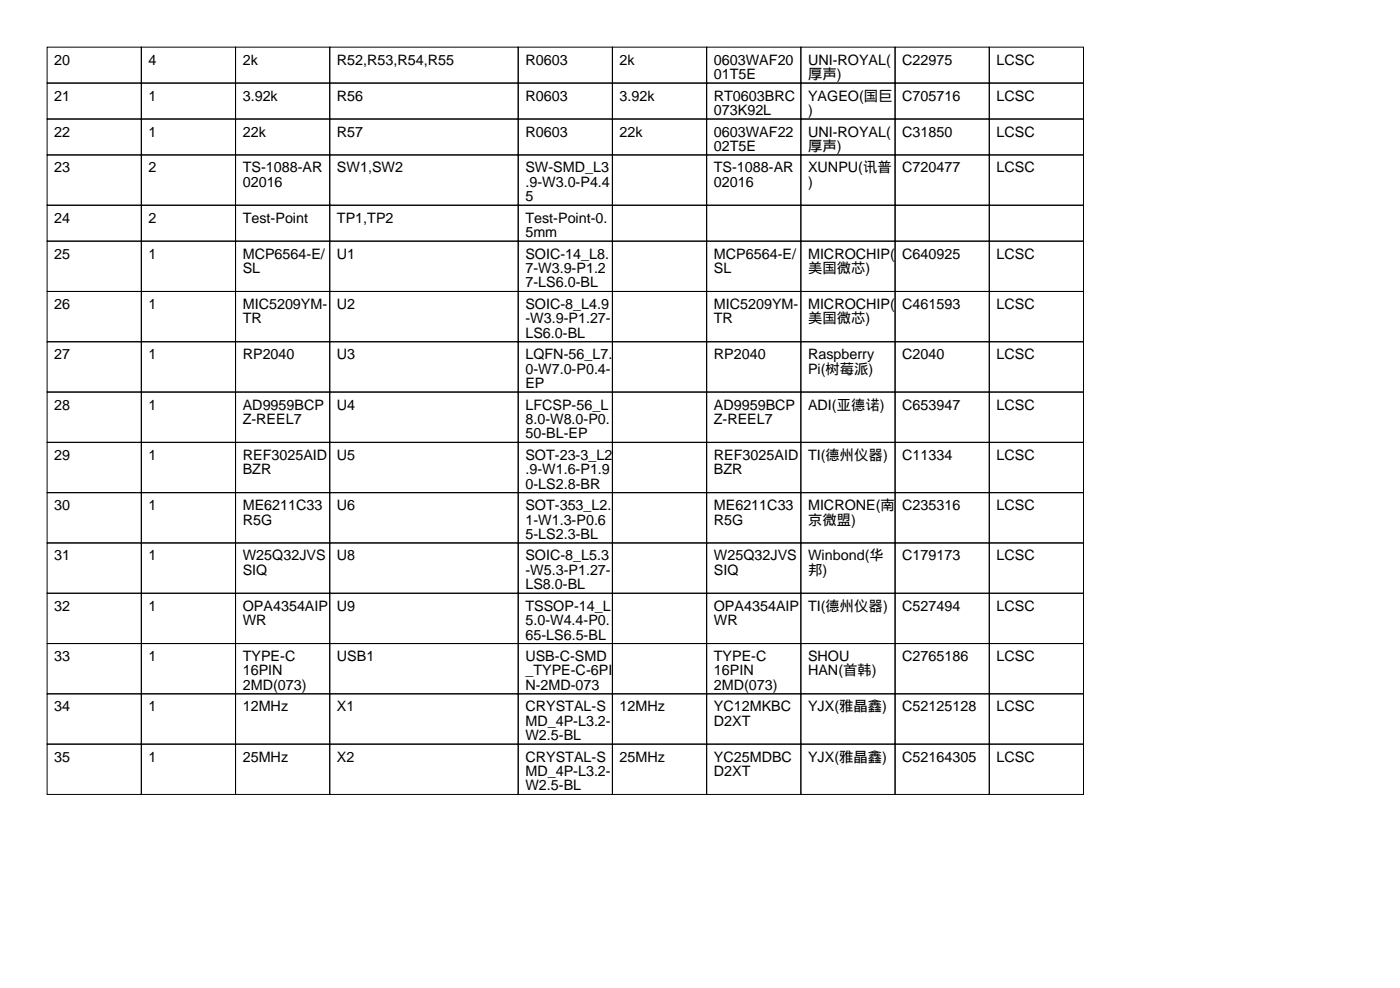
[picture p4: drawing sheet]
<svg xmlns="http://www.w3.org/2000/svg" width="297mm" height="210mm" viewBox="0 0 297 210" stroke-linecap="round" stroke-linejoin="round" font-family="sans-serif">
<defs><g id="words">
<g font-size="3">
<text x="11.5" y="13.7">20</text>
<text x="31.5" y="13.7">4</text>
<text x="51.5" y="13.7">2k</text>
<text x="71.5" y="13.7">R52,R53,R54,R55</text>
<text x="111.5" y="13.7">R0603</text>
<text x="131.5" y="13.7">2k</text>
<text x="151.5" y="13.7">0603WAF20</text>
<text x="151.5" y="16.8">01T5E</text>
<text x="171.5" y="13.7">UNI-ROYAL(</text>
<text x="171.5" y="16.8">厚声)</text>
<text x="191.5" y="13.7">C22975</text>
<text x="211.5" y="13.7">LCSC</text>
<text x="11.5" y="21.3">21</text>
<text x="31.5" y="21.3">1</text>
<text x="51.5" y="21.3">3.92k</text>
<text x="71.5" y="21.3">R56</text>
<text x="111.5" y="21.3">R0603</text>
<text x="131.5" y="21.3">3.92k</text>
<text x="151.5" y="21.3">RT0603BRC</text>
<text x="171.5" y="21.3">YAGEO(国巨</text>
<text x="191.5" y="21.3">C705716</text>
<text x="211.5" y="21.3">LCSC</text>
<text x="11.5" y="29">22</text>
<text x="31.5" y="29">1</text>
<text x="51.5" y="29">22k</text>
<text x="71.5" y="29">R57</text>
<text x="111.5" y="29">R0603</text>
<text x="131.5" y="29">22k</text>
<text x="151.5" y="24.4">073K92L</text>
<text x="151.5" y="29">0603WAF22</text>
<text x="171.5" y="24.4">)</text>
<text x="171.5" y="29">UNI-ROYAL(</text>
<text x="191.5" y="29">C31850</text>
<text x="211.5" y="29">LCSC</text>
<text x="151.5" y="32">02T5E</text>
<text x="171.5" y="32">厚声)</text>
<text x="11.5" y="36.6">23</text>
<text x="31.5" y="36.6">2</text>
<text x="51.5" y="36.6">TS-1088-AR</text>
<text x="51.5" y="39.6">02016</text>
<text x="71.5" y="36.6">SW1,SW2</text>
<text x="111.5" y="36.6">SW-SMD_L3</text>
<text x="111.5" y="39.6">.9-W3.0-P4.4</text>
<text x="151.5" y="36.6">TS-1088-AR</text>
<text x="151.5" y="39.6">02016</text>
<text x="171.5" y="36.6">XUNPU(讯普</text>
<text x="171.5" y="39.6">)</text>
<text x="191.5" y="36.6">C720477</text>
<text x="211.5" y="36.6">LCSC</text>
<text x="11.5" y="47.2">24</text>
<text x="31.5" y="47.2">2</text>
<text x="51.5" y="47.2">Test-Point</text>
<text x="71.5" y="47.2">TP1,TP2</text>
<text x="111.5" y="42.7">5</text>
<text x="111.5" y="47.2">Test-Point-0.</text>
<text x="111.5" y="50.3">5mm</text>
<text x="11.5" y="54.9">25</text>
<text x="31.5" y="54.9">1</text>
<text x="51.5" y="54.9">MCP6564-E/</text>
<text x="51.5" y="57.9">SL</text>
<text x="71.5" y="54.9">U1</text>
<text x="111.5" y="54.9">SOIC-14_L8.</text>
<text x="111.5" y="57.9">7-W3.9-P1.2</text>
<text x="151.5" y="54.9">MCP6564-E/</text>
<text x="151.5" y="57.9">SL</text>
<text x="171.5" y="54.9">MICROCHIP(</text>
<text x="171.5" y="57.9">美国微芯)</text>
<text x="191.5" y="54.9">C640925</text>
<text x="211.5" y="54.9">LCSC</text>
<text x="11.5" y="65.5">26</text>
<text x="31.5" y="65.5">1</text>
<text x="51.5" y="65.5">MIC5209YM-</text>
<text x="71.5" y="65.5">U2</text>
<text x="111.5" y="61">7-LS6.0-BL</text>
<text x="111.5" y="65.5">SOIC-8_L4.9</text>
<text x="151.5" y="65.5">MIC5209YM-</text>
<text x="171.5" y="65.5">MICROCHIP(</text>
<text x="191.5" y="65.5">C461593</text>
<text x="211.5" y="65.5">LCSC</text>
<text x="51.5" y="68.6">TR</text>
<text x="111.5" y="68.6">-W3.9-P1.27-</text>
<text x="111.5" y="71.6">LS6.0-BL</text>
<text x="151.5" y="68.6">TR</text>
<text x="171.5" y="68.6">美国微芯)</text>
<text x="11.5" y="76.2">27</text>
<text x="31.5" y="76.2">1</text>
<text x="51.5" y="76.2">RP2040</text>
<text x="71.5" y="76.2">U3</text>
<text x="111.5" y="76.2">LQFN-56_L7.</text>
<text x="151.5" y="76.2">RP2040</text>
<text x="171.5" y="76.2">Raspberry</text>
<text x="191.5" y="76.2">C2040</text>
<text x="211.5" y="76.2">LCSC</text>
<text x="111.5" y="79.3">0-W7.0-P0.4-</text>
<text x="111.5" y="82.3">EP</text>
<text x="171.5" y="79.3">Pi(树莓派)</text>
<text x="11.5" y="86.9">28</text>
<text x="31.5" y="86.9">1</text>
<text x="51.5" y="86.9">AD9959BCP</text>
<text x="51.5" y="89.9">Z-REEL7</text>
<text x="71.5" y="86.9">U4</text>
<text x="111.5" y="86.9">LFCSP-56_L</text>
<text x="111.5" y="89.9">8.0-W8.0-P0.</text>
<text x="151.5" y="86.9">AD9959BCP</text>
<text x="151.5" y="89.9">Z-REEL7</text>
<text x="171.5" y="86.9">ADI(亚德诺)</text>
<text x="191.5" y="86.9">C653947</text>
<text x="211.5" y="86.9">LCSC</text>
<text x="111.5" y="93">50-BL-EP</text>
<text x="11.5" y="97.5">29</text>
<text x="31.5" y="97.5">1</text>
<text x="51.5" y="97.5">REF3025AID</text>
<text x="51.5" y="100.6">BZR</text>
<text x="71.5" y="97.5">U5</text>
<text x="111.5" y="97.5">SOT-23-3_L2</text>
<text x="111.5" y="100.6">.9-W1.6-P1.9</text>
<text x="151.5" y="97.5">REF3025AID</text>
<text x="151.5" y="100.6">BZR</text>
<text x="171.5" y="97.5">TI(德州仪器)</text>
<text x="191.5" y="97.5">C11334</text>
<text x="211.5" y="97.5">LCSC</text>
<text x="111.5" y="103.6">0-LS2.8-BR</text>
<text x="11.5" y="108.2">30</text>
<text x="31.5" y="108.2">1</text>
<text x="51.5" y="108.2">ME6211C33</text>
<text x="51.5" y="111.3">R5G</text>
<text x="71.5" y="108.2">U6</text>
<text x="111.5" y="108.2">SOT-353_L2.</text>
<text x="111.5" y="111.3">1-W1.3-P0.6</text>
<text x="151.5" y="108.2">ME6211C33</text>
<text x="151.5" y="111.3">R5G</text>
<text x="171.5" y="108.2">MICRONE(南</text>
<text x="171.5" y="111.3">京微盟)</text>
<text x="191.5" y="108.2">C235316</text>
<text x="211.5" y="108.2">LCSC</text>
<text x="11.5" y="118.9">31</text>
<text x="31.5" y="118.9">1</text>
<text x="51.5" y="118.9">W25Q32JVS</text>
<text x="71.5" y="118.9">U8</text>
<text x="111.5" y="114.3">5-LS2.3-BL</text>
<text x="111.5" y="118.9">SOIC-8_L5.3</text>
<text x="151.5" y="118.9">W25Q32JVS</text>
<text x="171.5" y="118.9">Winbond(华</text>
<text x="191.5" y="118.9">C179173</text>
<text x="211.5" y="118.9">LCSC</text>
<text x="51.5" y="121.9">SIQ</text>
<text x="111.5" y="121.9">-W5.3-P1.27-</text>
<text x="111.5" y="125">LS8.0-BL</text>
<text x="151.5" y="121.9">SIQ</text>
<text x="171.5" y="121.9">邦)</text>
<text x="11.5" y="129.5">32</text>
<text x="31.5" y="129.5">1</text>
<text x="51.5" y="129.5">OPA4354AIP</text>
<text x="71.5" y="129.5">U9</text>
<text x="111.5" y="129.5">TSSOP-14_L</text>
<text x="151.5" y="129.5">OPA4354AIP</text>
<text x="171.5" y="129.5">TI(德州仪器)</text>
<text x="191.5" y="129.5">C527494</text>
<text x="211.5" y="129.5">LCSC</text>
<text x="51.5" y="132.6">WR</text>
<text x="111.5" y="132.6">5.0-W4.4-P0.</text>
<text x="111.5" y="135.6">65-LS6.5-BL</text>
<text x="151.5" y="132.6">WR</text>
<text x="11.5" y="140.2">33</text>
<text x="31.5" y="140.2">1</text>
<text x="51.5" y="140.2">TYPE-C</text>
<text x="51.5" y="143.3">16PIN</text>
<text x="71.5" y="140.2">USB1</text>
<text x="111.5" y="140.2">USB-C-SMD</text>
<text x="111.5" y="143.3">_TYPE-C-6PI</text>
<text x="151.5" y="140.2">TYPE-C</text>
<text x="151.5" y="143.3">16PIN</text>
<text x="171.5" y="140.2">SHOU</text>
<text x="171.5" y="143.3">HAN(首韩)</text>
<text x="191.5" y="140.2">C2765186</text>
<text x="211.5" y="140.2">LCSC</text>
<text x="51.5" y="146.3">2MD(073)</text>
<text x="111.5" y="146.3">N-2MD-073</text>
<text x="151.5" y="146.3">2MD(073)</text>
<text x="11.5" y="150.9">34</text>
<text x="31.5" y="150.9">1</text>
<text x="51.5" y="150.9">12MHz</text>
<text x="71.5" y="150.9">X1</text>
<text x="111.5" y="150.9">CRYSTAL-S</text>
<text x="111.5" y="153.9">MD_4P-L3.2-</text>
<text x="131.5" y="150.9">12MHz</text>
<text x="151.5" y="150.9">YC12MKBC</text>
<text x="151.5" y="153.9">D2XT</text>
<text x="171.5" y="150.9">YJX(雅晶鑫)</text>
<text x="191.5" y="150.9">C52125128</text>
<text x="211.5" y="150.9">LCSC</text>
<text x="11.5" y="161.5">35</text>
<text x="31.5" y="161.5">1</text>
<text x="51.5" y="161.5">25MHz</text>
<text x="71.5" y="161.5">X2</text>
<text x="111.5" y="157">W2.5-BL</text>
<text x="111.5" y="161.5">CRYSTAL-S</text>
<text x="131.5" y="161.5">25MHz</text>
<text x="151.5" y="161.5">YC25MDBC</text>
<text x="171.5" y="161.5">YJX(雅晶鑫)</text>
<text x="191.5" y="161.5">C52164305</text>
<text x="211.5" y="161.5">LCSC</text>
<text x="111.5" y="164.6">MD_4P-L3.2-</text>
<text x="111.5" y="167.6">W2.5-BL</text>
<text x="151.5" y="164.6">D2XT</text>
</g>
</g></defs>
<g fill="none" stroke="#000" stroke-width=".21">
<path d="M10 10h20v7.6h-20zM10 17.6h20v7.6h-20zM30 10h20v7.6h-20zM30 17.6h20v7.6h-20zM50 10h20v7.6h-20zM50 17.6h20v7.6h-20zM70 10h40v7.6h-40zM70 17.6h40v7.6h-40zM110 10h20v7.6h-20zM110 17.6h20v7.6h-20zM130 10h20v7.6h-20zM130 17.6h20v7.6h-20z"/>
<path d="M150 10h20v7.6h-20zM150 17.6h20v7.6h-20zM170 10h20v7.6h-20zM170 17.6h20v7.6h-20zM190 10h20v7.6h-20zM190 17.6h20v7.6h-20zM210 10h20v7.6h-20zM210 17.6h20v7.6h-20zM10 25.2h20v7.7h-20zM10 32.9h20v10.6h-20zM30 25.2h20v7.7h-20zM30 32.9h20v10.6h-20z"/>
<path d="M50 25.2h20v7.7h-20zM50 32.9h20v10.6h-20zM70 25.2h40v7.7h-40zM70 32.9h40v10.6h-40zM110 25.2h20v7.7h-20zM110 32.9h20v10.6h-20zM130 25.2h20v7.7h-20zM130 32.9h20v10.6h-20zM150 25.2h20v7.7h-20zM150 32.9h20v10.6h-20zM170 25.2h20v7.7h-20zM170 32.9h20v10.6h-20z"/>
<path d="M190 25.2h20v7.7h-20zM190 32.9h20v10.6h-20zM210 25.2h20v7.7h-20zM210 32.9h20v10.6h-20zM10 43.5h20v7.6h-20zM10 51.1h20v10.7h-20zM30 43.5h20v7.6h-20zM30 51.1h20v10.7h-20zM50 43.5h20v7.6h-20zM50 51.1h20v10.7h-20zM70 43.5h40v7.6h-40zM70 51.1h40v10.7h-40z"/>
<path d="M110 43.5h20v7.6h-20zM110 51.1h20v10.7h-20zM130 43.5h20v7.6h-20zM130 51.1h20v10.7h-20zM150 43.5h20v7.6h-20zM150 51.1h20v10.7h-20zM170 43.5h20v7.6h-20zM170 51.1h20v10.7h-20zM190 43.5h20v7.6h-20zM190 51.1h20v10.7h-20zM210 43.5h20v7.6h-20zM210 51.1h20v10.7h-20z"/>
<path d="M10 61.8h20v10.7h-20zM10 72.5h20v10.7h-20zM30 61.8h20v10.7h-20zM30 72.5h20v10.7h-20zM50 61.8h20v10.7h-20zM50 72.5h20v10.7h-20zM70 61.8h40v10.7h-40zM70 72.5h40v10.7h-40zM110 61.8h20v10.7h-20zM110 72.5h20v10.7h-20zM130 61.8h20v10.7h-20zM130 72.5h20v10.7h-20z"/>
<path d="M150 61.8h20v10.7h-20zM150 72.5h20v10.7h-20zM170 61.8h20v10.7h-20zM170 72.5h20v10.7h-20zM190 61.8h20v10.7h-20zM190 72.5h20v10.7h-20zM210 61.8h20v10.7h-20zM210 72.5h20v10.7h-20zM10 83.2h20v10.6h-20zM10 93.8h20v10.7h-20zM30 83.2h20v10.6h-20zM30 93.8h20v10.7h-20z"/>
<path d="M50 83.2h20v10.6h-20zM50 93.8h20v10.7h-20zM70 83.2h40v10.6h-40zM70 93.8h40v10.7h-40zM110 83.2h20v10.6h-20zM110 93.8h20v10.7h-20zM130 83.2h20v10.6h-20zM130 93.8h20v10.7h-20zM150 83.2h20v10.6h-20zM150 93.8h20v10.7h-20zM170 83.2h20v10.6h-20zM170 93.8h20v10.7h-20z"/>
<path d="M190 83.2h20v10.6h-20zM190 93.8h20v10.7h-20zM210 83.2h20v10.6h-20zM210 93.8h20v10.7h-20zM10 104.5h20v10.7h-20zM10 115.2h20v10.6h-20zM30 104.5h20v10.7h-20zM30 115.2h20v10.6h-20zM50 104.5h20v10.7h-20zM50 115.2h20v10.6h-20zM70 104.5h40v10.7h-40zM70 115.2h40v10.6h-40z"/>
<path d="M110 104.5h20v10.7h-20zM110 115.2h20v10.6h-20zM130 104.5h20v10.7h-20zM130 115.2h20v10.6h-20zM150 104.5h20v10.7h-20zM150 115.2h20v10.6h-20zM170 104.5h20v10.7h-20zM170 115.2h20v10.6h-20zM190 104.5h20v10.7h-20zM190 115.2h20v10.6h-20zM210 104.5h20v10.7h-20zM210 115.2h20v10.6h-20z"/>
<path d="M10 125.8h20v10.7h-20zM10 136.5h20v10.7h-20zM30 125.8h20v10.7h-20zM30 136.5h20v10.7h-20zM50 125.8h20v10.7h-20zM50 136.5h20v10.7h-20zM70 125.8h40v10.7h-40zM70 136.5h40v10.7h-40zM110 125.8h20v10.7h-20zM110 136.5h20v10.7h-20zM130 125.8h20v10.7h-20zM130 136.5h20v10.7h-20z"/>
<path d="M150 125.8h20v10.7h-20zM150 136.5h20v10.7h-20zM170 125.8h20v10.7h-20zM170 136.5h20v10.7h-20zM190 125.8h20v10.7h-20zM190 136.5h20v10.7h-20zM210 125.8h20v10.7h-20zM210 136.5h20v10.7h-20zM10 147.2h20v10.6h-20zM10 157.8h20v10.7h-20zM30 147.2h20v10.6h-20zM30 157.8h20v10.7h-20z"/>
<path d="M50 147.2h20v10.6h-20zM50 157.8h20v10.7h-20zM70 147.2h40v10.6h-40zM70 157.8h40v10.7h-40zM110 147.2h20v10.6h-20zM110 157.8h20v10.7h-20zM130 147.2h20v10.6h-20zM130 157.8h20v10.7h-20zM150 147.2h20v10.6h-20zM150 157.8h20v10.7h-20zM170 147.2h20v10.6h-20zM170 157.8h20v10.7h-20z"/>
<path d="M190 147.2h20v10.6h-20zM190 157.8h20v10.7h-20zM210 147.2h20v10.6h-20zM210 157.8h20v10.7h-20z"/>
</g>
<use href="#words"/>
</svg>
